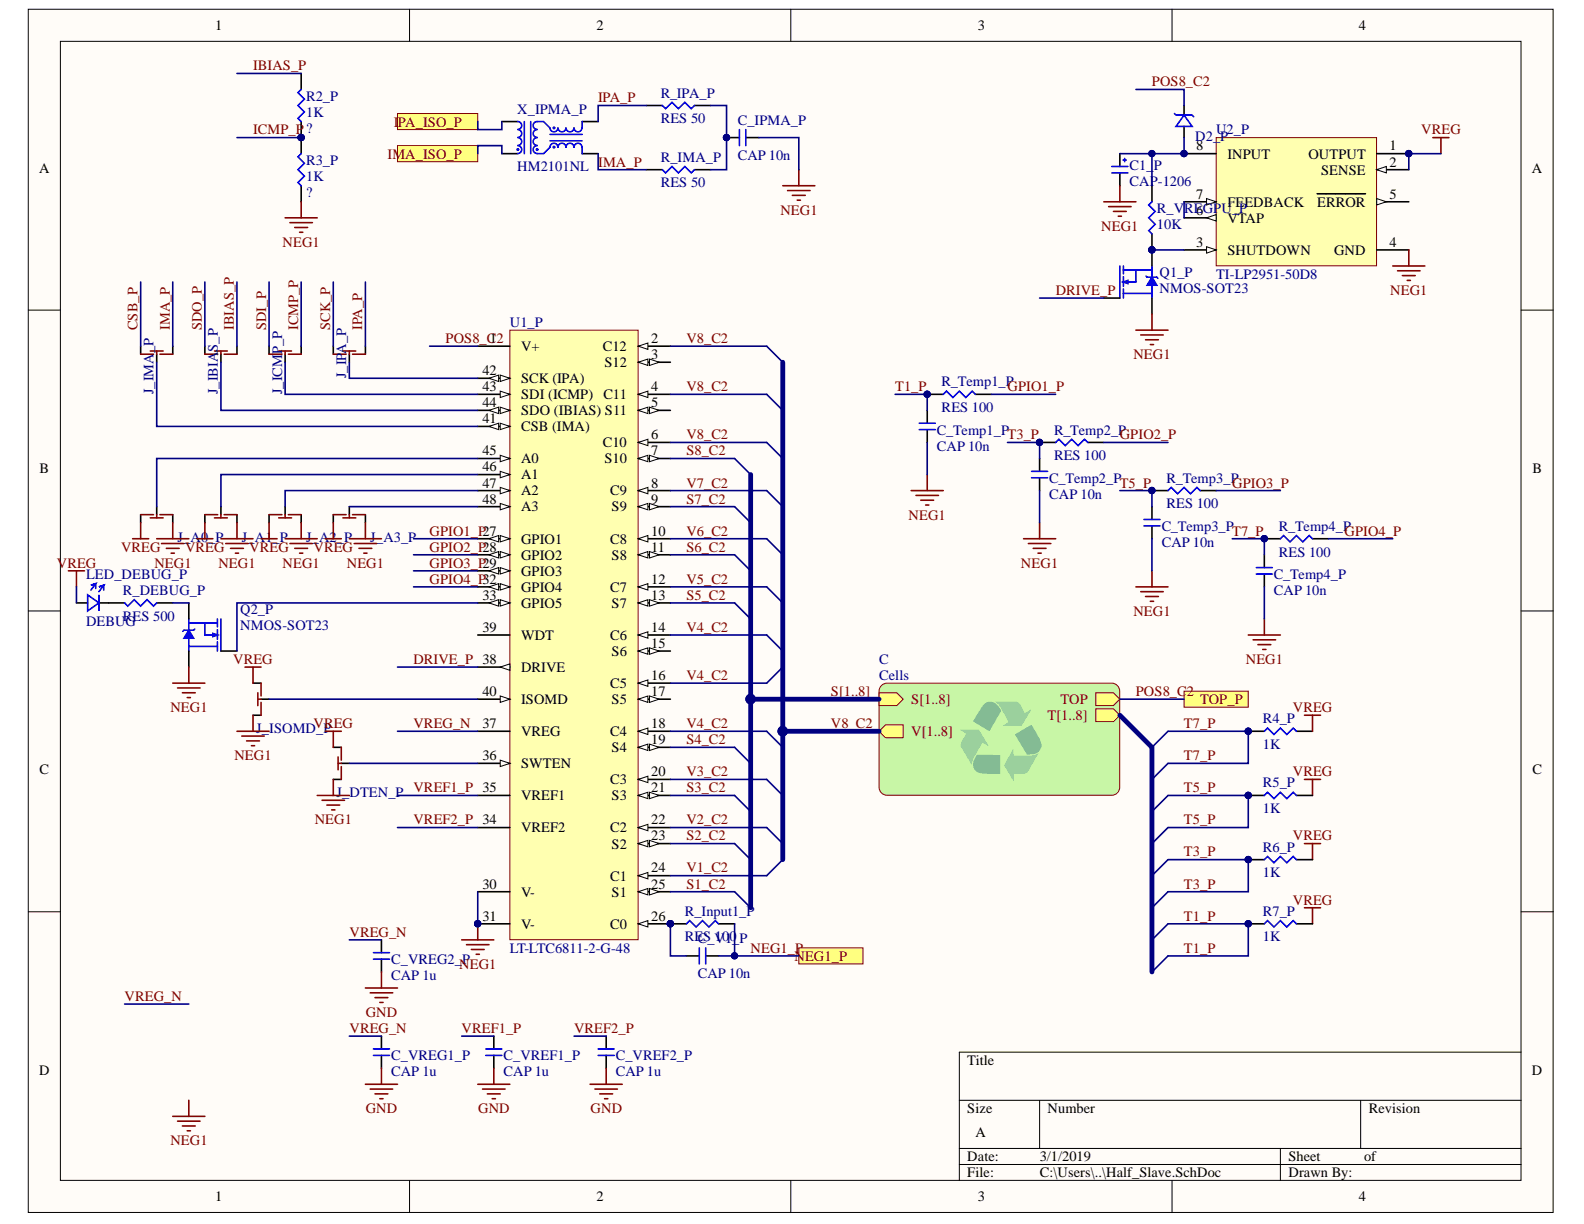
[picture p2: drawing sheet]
<svg xmlns="http://www.w3.org/2000/svg" width="279mm" height="216mm" viewBox="0 0 279 216" stroke-linecap="round" stroke-linejoin="round" font-family="sans-serif">
<defs><g id="words">
<g font-size="2.5">
<text x="38" y="5.3">1</text>
<text x="105.2" y="5.3">2</text>
<text x="172.5" y="5.3">3</text>
<text x="239.7" y="5.3">4</text>
<text x="211" y="26.5">8</text>
<text x="216.5" y="28">INPUT</text>
<text x="230.8" y="28">OUTPUT</text>
<text x="245.1" y="26.5">1</text>
<text x="245.1" y="29.4">2</text>
<text x="6.9" y="30.4">A</text>
<text x="211" y="35">7</text>
<text x="233" y="30.8">SENSE</text>
<text x="245.1" y="35">5</text>
<text x="270.2" y="30.4">A</text>
<text x="211" y="37.9">6</text>
<text x="216.5" y="39.3">VTAP</text>
<text x="216.5" y="36.5">FEEDBACK</text>
<text x="232.3" y="36.5">ERROR</text>
<text x="211" y="43.5">3</text>
<text x="216.5" y="44.9">SHUTDOWN</text>
<text x="235.3" y="44.9">GND</text>
<text x="245.1" y="43.5">4</text>
<text x="86.4" y="60.5">1</text>
<text x="91.9" y="61.9">V+</text>
<text x="106.3" y="61.9">C12</text>
<text x="106.6" y="64.7">S12</text>
<text x="114.9" y="60.5">2</text>
<text x="114.9" y="63.3">3</text>
<text x="85.1" y="66.2">42</text>
<text x="85.1" y="69">43</text>
<text x="85.1" y="71.8">44</text>
<text x="91.9" y="67.6">SCK (IPA)</text>
<text x="91.9" y="70.4">SDI (ICMP)</text>
<text x="106.4" y="70.4">C11</text>
<text x="114.9" y="69">4</text>
<text x="114.9" y="71.8">5</text>
<text x="85.1" y="74.7">41</text>
<text x="91.9" y="76.1">CSB (IMA)</text>
<text x="91.9" y="73.2">SDO (IBIAS) S11</text>
<text x="114.9" y="77.5">6</text>
<text x="7" y="83.5">B</text>
<text x="85.1" y="80.3">45</text>
<text x="85.1" y="83.2">46</text>
<text x="91.9" y="81.7">A0</text>
<text x="106.3" y="78.9">C10</text>
<text x="106.6" y="81.7">S10</text>
<text x="114.9" y="80.3">7</text>
<text x="270.3" y="83.5">B</text>
<text x="85.1" y="86">47</text>
<text x="85.1" y="88.8">48</text>
<text x="91.9" y="84.6">A1</text>
<text x="91.9" y="87.4">A2</text>
<text x="107.6" y="87.4">C9</text>
<text x="114.9" y="86">8</text>
<text x="114.9" y="88.8">9</text>
<text x="91.9" y="95.9">GPIO1</text>
<text x="91.9" y="90.2">A3</text>
<text x="107.6" y="95.9">C8</text>
<text x="107.9" y="90.2">S9</text>
<text x="114.9" y="94.5">10</text>
<text x="91.9" y="98.7">GPIO2</text>
<text x="91.9" y="101.5">GPIO3</text>
<text x="107.9" y="98.7">S8</text>
<text x="114.9" y="97.3">11</text>
<text x="85.1" y="105.8">33</text>
<text x="91.9" y="104.4">GPIO4</text>
<text x="91.9" y="107.2">GPIO5</text>
<text x="107.6" y="104.4">C7</text>
<text x="107.9" y="107.2">S7</text>
<text x="114.9" y="103">12</text>
<text x="114.9" y="105.8">13</text>
<text x="85.1" y="111.5">39</text>
<text x="91.9" y="112.9">WDT</text>
<text x="107.6" y="112.9">C6</text>
<text x="114.9" y="111.5">14</text>
<text x="91.9" y="118.5">DRIVE</text>
<text x="107.9" y="115.7">S6</text>
<text x="114.9" y="114.3">15</text>
<text x="114.9" y="120">16</text>
<text x="85.1" y="122.8">40</text>
<text x="91.9" y="124.2">ISOMD</text>
<text x="107.6" y="121.4">C5</text>
<text x="107.9" y="124.2">S5</text>
<text x="114.9" y="122.8">17</text>
<text x="85.1" y="128.4">37</text>
<text x="91.9" y="129.9">VREG</text>
<text x="107.6" y="129.9">C4</text>
<text x="114.9" y="128.4">18</text>
<text x="114.9" y="131.2">19</text>
<text x="7" y="136.6">C</text>
<text x="85.1" y="134.1">36</text>
<text x="91.9" y="135.5">SWTEN</text>
<text x="107.9" y="132.7">S4</text>
<text x="114.9" y="136.9">20</text>
<text x="270.3" y="136.6">C</text>
<text x="91.9" y="141.2">VREF1</text>
<text x="107.6" y="138.3">C3</text>
<text x="107.9" y="141.2">S3</text>
<text x="114.9" y="139.7">21</text>
<text x="91.9" y="146.8">VREF2</text>
<text x="107.6" y="146.8">C2</text>
<text x="107.9" y="149.7">S2</text>
<text x="114.9" y="145.4">22</text>
<text x="114.9" y="148.2">23</text>
<text x="107.6" y="155.3">C1</text>
<text x="114.9" y="153.9">24</text>
<text x="85.1" y="156.7">30</text>
<text x="91.9" y="158.2">V-</text>
<text x="107.9" y="158.2">S1</text>
<text x="114.9" y="156.7">25</text>
<text x="85.1" y="162.4">31</text>
<text x="91.9" y="163.8">V-</text>
<text x="107.6" y="163.8">C0</text>
<text x="114.9" y="162.4">26</text>
<text x="6.9" y="189.6">D</text>
<text x="170.6" y="187.9">Title</text>
<text x="270.2" y="189.6">D</text>
<text x="170.6" y="196.4">Size</text>
<text x="184.8" y="196.4">Number</text>
<text x="241.4" y="196.4">Revision</text>
<text x="172.1" y="200.6">A</text>
<text x="170.6" y="204.9">Date:</text>
<text x="170.6" y="207.7">File:</text>
<text x="183.4" y="204.9">3/1/2019</text>
<text x="183.4" y="207.7">C:\Users\..\Half_Slave.SchDoc</text>
<text x="227.3" y="204.9">Sheet</text>
<text x="227.3" y="207.7">Drawn By:</text>
<text x="240.6" y="204.9">of</text>
<text x="38" y="211.9">1</text>
<text x="105.2" y="211.9">2</text>
<text x="172.5" y="211.9">3</text>
<text x="239.7" y="211.9">4</text>
</g>
<g font-size="2.5" fill="#800000">
<text x="44.6" y="12.4">IBIAS_P</text>
<text x="203.2" y="15.2">POS8_C2</text>
<text x="44.6" y="23.7">ICMP_P</text>
<text x="69.5" y="22.3">IPA_ISO_P</text>
<text x="105.5" y="18.1">IPA_P</text>
<text x="250.7" y="23.7">VREG</text>
<text x="68.4" y="28">IMA_ISO_P</text>
<text x="105.5" y="29.4">IMA_P</text>
<text x="137.6" y="37.9">NEG1</text>
<text x="194.3" y="40.7">NEG1</text>
<text x="49.8" y="43.5">NEG1</text>
<text x="186.2" y="52">DRIVE_P</text>
<text x="245.2" y="52">NEG1</text>
<text x="24.3" y="58.2" transform="rotate(-90 24.3 58.2)">CSB_P</text>
<text x="29.9" y="58.2" transform="rotate(-90 29.9 58.2)">IMA_P</text>
<text x="35.6" y="58.2" transform="rotate(-90 35.6 58.2)">SDO_P</text>
<text x="41.3" y="58.2" transform="rotate(-90 41.3 58.2)">IBIAS_P</text>
<text x="46.9" y="58.2" transform="rotate(-90 46.9 58.2)">SDI_P</text>
<text x="52.6" y="58.2" transform="rotate(-90 52.6 58.2)">ICMP_P</text>
<text x="58.2" y="58.2" transform="rotate(-90 58.2 58.2)">SCK_P</text>
<text x="63.9" y="58.2" transform="rotate(-90 63.9 58.2)">IPA_P</text>
<text x="78.6" y="60.5">POS8_C2</text>
<text x="121.1" y="60.5">V8_C2</text>
<text x="199.9" y="63.3">NEG1</text>
<text x="121.1" y="69">V8_C2</text>
<text x="157.9" y="69">T1_P</text>
<text x="177.7" y="69">GPIO1_P</text>
<text x="121.1" y="77.5">V8_C2</text>
<text x="177.7" y="77.5">T3_P</text>
<text x="197.5" y="77.5">GPIO2_P</text>
<text x="121.1" y="80.3">S8_C2</text>
<text x="121.1" y="86">V7_C2</text>
<text x="121.1" y="88.8">S7_C2</text>
<text x="197.5" y="86">T5_P</text>
<text x="217.3" y="86">GPIO3_P</text>
<text x="75.8" y="94.5">GPIO1_P27</text>
<text x="121.1" y="94.5">V6_C2</text>
<text x="160.3" y="91.7">NEG1</text>
<text x="217.3" y="94.5">T7_P</text>
<text x="237.2" y="94.5">GPIO4_P</text>
<text x="10" y="100.1">VREG</text>
<text x="21.3" y="97.3">VREG</text>
<text x="27.2" y="100.1">NEG1</text>
<text x="32.6" y="97.3">VREG</text>
<text x="38.5" y="100.1">NEG1</text>
<text x="44" y="97.3">VREG</text>
<text x="49.8" y="100.1">NEG1</text>
<text x="55.3" y="97.3">VREG</text>
<text x="61.2" y="100.1">NEG1</text>
<text x="75.8" y="97.3">GPIO2_P28</text>
<text x="75.8" y="100.1">GPIO3_P29</text>
<text x="121.1" y="97.3">S6_C2</text>
<text x="180.1" y="100.1">NEG1</text>
<text x="75.8" y="103">GPIO4_P32</text>
<text x="121.1" y="103">V5_C2</text>
<text x="121.1" y="105.8">S5_C2</text>
<text x="121.1" y="111.5">V4_C2</text>
<text x="199.9" y="108.6">NEG1</text>
<text x="41.1" y="117.1">VREG</text>
<text x="72.9" y="117.1">DRIVE_P 38</text>
<text x="121.1" y="120">V4_C2</text>
<text x="219.7" y="117.1">NEG1</text>
<text x="30.1" y="125.6">NEG1</text>
<text x="146.6" y="122.8">S[1..8]</text>
<text x="160.7" y="124.2">S[1..8]</text>
<text x="187.1" y="124.2">TOP</text>
<text x="200.3" y="122.8">POS8_C2</text>
<text x="211.7" y="124.2">TOP_P</text>
<text x="228" y="125.6">VREG</text>
<text x="55.3" y="128.4">VREG</text>
<text x="72.9" y="128.4">VREG_N</text>
<text x="121.1" y="128.4">V4_C2</text>
<text x="121.1" y="131.2">S4_C2</text>
<text x="146.6" y="128.4">V8_C2</text>
<text x="160.7" y="129.9">V[1..8]</text>
<text x="184.8" y="127">T[1..8]</text>
<text x="208.8" y="128.4">T7_P</text>
<text x="41.3" y="134.1">NEG1</text>
<text x="121.1" y="136.9">V3_C2</text>
<text x="208.8" y="134.1">T7_P</text>
<text x="228" y="136.9">VREG</text>
<text x="72.9" y="139.7">VREF1_P 35</text>
<text x="121.1" y="139.7">S3_C2</text>
<text x="208.8" y="139.7">T5_P</text>
<text x="55.5" y="145.4">NEG1</text>
<text x="72.9" y="145.4">VREF2_P 34</text>
<text x="121.1" y="145.4">V2_C2</text>
<text x="121.1" y="148.2">S2_C2</text>
<text x="208.8" y="145.4">T5_P</text>
<text x="228" y="148.2">VREG</text>
<text x="121.1" y="153.9">V1_C2</text>
<text x="208.8" y="151.1">T3_P</text>
<text x="121.1" y="156.7">S1_C2</text>
<text x="208.8" y="156.7">T3_P</text>
<text x="228" y="159.6">VREG</text>
<text x="61.6" y="165.2">VREG_N</text>
<text x="208.8" y="162.4">T1_P</text>
<text x="81" y="170.9">NEG1</text>
<text x="132.4" y="168">NEG1_P</text>
<text x="140.1" y="169.5">NEG1_P</text>
<text x="208.8" y="168">T1_P</text>
<text x="22" y="176.5">VREG_N</text>
<text x="64.5" y="179.4">GND</text>
<text x="61.6" y="182.2">VREG_N</text>
<text x="81.4" y="182.2">VREF1_P</text>
<text x="101.2" y="182.2">VREF2_P</text>
<text x="64.5" y="196.4">GND</text>
<text x="84.3" y="196.4">GND</text>
<text x="104.2" y="196.4">GND</text>
<text x="30.1" y="202">NEG1</text>
</g>
<g font-size="2.5" fill="#000080">
<text x="54" y="17.8">R2_P</text>
<text x="116.6" y="17.2">R_IPA_P</text>
<text x="54" y="23.4">?</text>
<text x="54" y="20.6">1K</text>
<text x="91.2" y="20">X_IPMA_P</text>
<text x="116.6" y="21.7">RES 50</text>
<text x="130.1" y="22">C_IPMA_P</text>
<text x="214.5" y="23.7">U2_P</text>
<text x="54" y="29.1">R3_P</text>
<text x="116.6" y="28.5">R_IMA_P</text>
<text x="130.1" y="28.2">CAP 10n</text>
<text x="199.2" y="29.9">C1_P</text>
<text x="210.8" y="24.9">D2_P</text>
<text x="54" y="34.7">?</text>
<text x="54" y="31.9">1K</text>
<text x="91.2" y="30.2">HM2101NL</text>
<text x="116.6" y="33.1">RES 50</text>
<text x="199.2" y="32.8">CAP-1206</text>
<text x="204.1" y="37.6">R_V</text>
<text x="204.1" y="40.4">10K</text>
<text x="208.9" y="37.6">REGPU_P</text>
<text x="204.5" y="48.9">Q1_P</text>
<text x="204.5" y="51.7">NMOS-SOT23</text>
<text x="214.5" y="49.2">TI-LP2951-50D8</text>
<text x="89.9" y="57.7">U1_P</text>
<text x="61" y="62.4" transform="rotate(-90 61 62.4)">A_P</text>
<text x="27.1" y="69.6" transform="rotate(-90 27.1 69.6)">J_IMA_P</text>
<text x="38.4" y="69.6" transform="rotate(-90 38.4 69.6)">J_IBIAS_P</text>
<text x="49.8" y="69.6" transform="rotate(-90 49.8 69.6)">J_ICMP_P</text>
<text x="61" y="66.7" transform="rotate(-90 61 66.7)">J_IP</text>
<text x="166.1" y="68.2">R_Temp1_P</text>
<text x="165.3" y="76.7">C_Temp1_P</text>
<text x="166.1" y="72.7">RES 100</text>
<text x="185.9" y="76.7">R_Temp2_P</text>
<text x="165.3" y="79.5">CAP 10n</text>
<text x="185.9" y="81.2">RES 100</text>
<text x="185.1" y="85.1">C_Temp2_P</text>
<text x="185.1" y="88">CAP 10n</text>
<text x="205.8" y="85.1">R_Temp3_P</text>
<text x="205.8" y="89.7">RES 100</text>
<text x="31.3" y="95.6">J_A0_P</text>
<text x="42.7" y="95.6">J_A1_P</text>
<text x="54" y="95.6">J_A2_P</text>
<text x="65.3" y="95.6">J_A3_P</text>
<text x="204.9" y="93.6">C_Temp3_P</text>
<text x="225.6" y="93.6">R_Temp4_P</text>
<text x="204.9" y="96.5">CAP 10n</text>
<text x="225.6" y="98.2">RES 100</text>
<text x="15.2" y="102.1">LED_DEBUG_P</text>
<text x="21.7" y="105">R_DEBUG_P</text>
<text x="224.7" y="102.1">C_Temp4_P</text>
<text x="224.7" y="105">CAP 10n</text>
<text x="15.2" y="110.3">DEBUG</text>
<text x="21.7" y="109.5">RES 500</text>
<text x="42.4" y="108.3">Q2_P</text>
<text x="42.4" y="111.2">NMOS-SOT23</text>
<text x="155.1" y="117.1">C</text>
<text x="155.1" y="120">Cells</text>
<text x="45.2" y="129.3">J_ISOMD_P</text>
<text x="222.7" y="127.6">R4_P</text>
<text x="222.7" y="132.1">1K</text>
<text x="59.4" y="140.6">J_DTEN_P</text>
<text x="222.7" y="138.9">R5_P</text>
<text x="222.7" y="143.4">1K</text>
<text x="222.7" y="150.2">R6_P</text>
<text x="222.7" y="154.7">1K</text>
<text x="120.8" y="161.5">R_Input1_P</text>
<text x="222.7" y="161.5">R7_P</text>
<text x="120.8" y="166.1">RES 100</text>
<text x="123.1" y="166.4">C_V1_P</text>
<text x="222.7" y="166.1">1K</text>
<text x="69" y="170">C_VREG2_P</text>
<text x="69" y="172.9">CAP 1u</text>
<text x="89.9" y="168">LT-LTC6811-2-G-48</text>
<text x="123.1" y="172.6">CAP 10n</text>
<text x="69" y="187">C_VREG1_P</text>
<text x="69" y="189.9">CAP 1u</text>
<text x="88.8" y="187">C_VREF1_P</text>
<text x="88.8" y="189.9">CAP 1u</text>
<text x="108.6" y="187">C_VREF2_P</text>
<text x="108.6" y="189.9">CAP 1u</text>
</g>
</g></defs>
<g fill="#fffcf8" stroke="#000" stroke-width=".18">
<path d="M5 1.6h269v212.3h-269z"/>
<path d="M10.7 7.3h257.6v200.9h-257.6z"/>
</g>
<g fill="none" stroke="#000" stroke-width=".18">
<path d="M72.2 1.6v5.7M139.5 1.6v5.7M206.7 1.6v5.7M5 54.7h5.7M268.3 54.7h5.7M5 107.8h5.7M268.3 107.8h5.7M5 160.8h5.7M268.3 160.8h5.7M169.2 194.1h99.1M183.4 194.1v8.5M240 194.1v8.5"/>
<path d="M268.3 185.6h-99.1v22.6M72.2 208.2v5.7M139.5 208.2v5.7M169.2 202.6h99.1M169.2 205.4h99.1M206.7 208.2v5.7M225.8 202.6v5.6"/>
</g>
<path d="M89.9 58.2h22.7v107.6h-22.7z" fill="#ffffb0" stroke="#800000" stroke-width=".18"/>
<path d="M84.3 61.1h5.6M112.6 61.1h5.6" fill="none" stroke="#000" stroke-width=".28"/>
<path d="M112.6 61.1l1.7-.6v1.1z" fill="#fffcf8"/>
<path d="M112.6 61.1l1.7-.6v1.1z" fill="none" stroke="#000" stroke-width=".18"/>
<path d="M112.6 63.9h5.6" fill="none" stroke="#000" stroke-width=".28"/>
<path d="M112.6 63.9l1.7-.6v1.2z" fill="#fffcf8"/>
<path d="M112.6 63.9l1.7-.6v1.2z" fill="none" stroke="#000" stroke-width=".18"/>
<path d="M114.6 63.3l1.7 .6-1.7 .6z" fill="#fffcf8"/>
<path d="M114.6 63.3l1.7 .6-1.7 .6z" fill="none" stroke="#000" stroke-width=".18"/>
<path d="M112.6 69.6h5.6" fill="none" stroke="#000" stroke-width=".28"/>
<path d="M112.6 69.6l1.7-.6v1.1z" fill="#fffcf8"/>
<path d="M112.6 69.6l1.7-.6v1.1z" fill="none" stroke="#000" stroke-width=".18"/>
<path d="M112.6 72.4h5.6" fill="none" stroke="#000" stroke-width=".28"/>
<path d="M112.6 72.4l1.7-.6v1.2z" fill="#fffcf8"/>
<path d="M112.6 72.4l1.7-.6v1.2z" fill="none" stroke="#000" stroke-width=".18"/>
<path d="M114.6 71.8l1.7 .6-1.7 .6z" fill="#fffcf8"/>
<path d="M114.6 71.8l1.7 .6-1.7 .6z" fill="none" stroke="#000" stroke-width=".18"/>
<path d="M112.6 78h5.6" fill="none" stroke="#000" stroke-width=".28"/>
<path d="M112.6 78l1.7-.5v1.1z" fill="#fffcf8"/>
<path d="M112.6 78l1.7-.5v1.1z" fill="none" stroke="#000" stroke-width=".18"/>
<path d="M112.6 80.9h5.6" fill="none" stroke="#000" stroke-width=".28"/>
<path d="M112.6 80.9l1.7-.6v1.1z" fill="#fffcf8"/>
<path d="M112.6 80.9l1.7-.6v1.1z" fill="none" stroke="#000" stroke-width=".18"/>
<path d="M114.6 80.3l1.7 .6-1.7 .5z" fill="#fffcf8"/>
<path d="M114.6 80.3l1.7 .6-1.7 .5z" fill="none" stroke="#000" stroke-width=".18"/>
<path d="M112.6 86.5h5.6" fill="none" stroke="#000" stroke-width=".28"/>
<path d="M112.6 86.5l1.7-.5v1.1z" fill="#fffcf8"/>
<path d="M112.6 86.5l1.7-.5v1.1z" fill="none" stroke="#000" stroke-width=".18"/>
<path d="M112.6 89.4h5.6" fill="none" stroke="#000" stroke-width=".28"/>
<path d="M112.6 89.4l1.7-.6v1.1z" fill="#fffcf8"/>
<path d="M112.6 89.4l1.7-.6v1.1z" fill="none" stroke="#000" stroke-width=".18"/>
<path d="M114.6 88.8l1.7 .6-1.7 .5z" fill="#fffcf8"/>
<path d="M114.6 88.8l1.7 .6-1.7 .5z" fill="none" stroke="#000" stroke-width=".18"/>
<path d="M112.6 95h5.6" fill="none" stroke="#000" stroke-width=".28"/>
<path d="M112.6 95l1.7-.5v1.1z" fill="#fffcf8"/>
<path d="M112.6 95l1.7-.5v1.1z" fill="none" stroke="#000" stroke-width=".18"/>
<path d="M112.6 97.9h5.6" fill="none" stroke="#000" stroke-width=".28"/>
<path d="M112.6 97.9l1.7-.6v1.1z" fill="#fffcf8"/>
<path d="M112.6 97.9l1.7-.6v1.1z" fill="none" stroke="#000" stroke-width=".18"/>
<path d="M114.6 97.3l1.7 .6-1.7 .5z" fill="#fffcf8"/>
<path d="M114.6 97.3l1.7 .6-1.7 .5z" fill="none" stroke="#000" stroke-width=".18"/>
<path d="M112.6 103.5h5.6" fill="none" stroke="#000" stroke-width=".28"/>
<path d="M112.6 103.5l1.7-.5v1.1z" fill="#fffcf8"/>
<path d="M112.6 103.5l1.7-.5v1.1z" fill="none" stroke="#000" stroke-width=".18"/>
<path d="M112.6 106.3h5.6" fill="none" stroke="#000" stroke-width=".28"/>
<path d="M112.6 106.3l1.7-.5v1.1z" fill="#fffcf8"/>
<path d="M112.6 106.3l1.7-.5v1.1z" fill="none" stroke="#000" stroke-width=".18"/>
<path d="M114.6 105.8l1.7 .5-1.7 .6z" fill="#fffcf8"/>
<path d="M114.6 105.8l1.7 .5-1.7 .6z" fill="none" stroke="#000" stroke-width=".18"/>
<path d="M112.6 112h5.6" fill="none" stroke="#000" stroke-width=".28"/>
<path d="M112.6 112l1.7-.6v1.2z" fill="#fffcf8"/>
<path d="M112.6 112l1.7-.6v1.2z" fill="none" stroke="#000" stroke-width=".18"/>
<path d="M112.6 114.8h5.6" fill="none" stroke="#000" stroke-width=".28"/>
<path d="M112.6 114.8l1.7-.5v1.1z" fill="#fffcf8"/>
<path d="M112.6 114.8l1.7-.5v1.1z" fill="none" stroke="#000" stroke-width=".18"/>
<path d="M114.6 114.3l1.7 .5-1.7 .6z" fill="#fffcf8"/>
<path d="M114.6 114.3l1.7 .5-1.7 .6z" fill="none" stroke="#000" stroke-width=".18"/>
<path d="M112.6 120.5h5.6" fill="none" stroke="#000" stroke-width=".28"/>
<path d="M112.6 120.5l1.7-.6v1.2z" fill="#fffcf8"/>
<path d="M112.6 120.5l1.7-.6v1.2z" fill="none" stroke="#000" stroke-width=".18"/>
<path d="M112.6 123.3h5.6" fill="none" stroke="#000" stroke-width=".28"/>
<path d="M112.6 123.3l1.7-.5v1.1z" fill="#fffcf8"/>
<path d="M112.6 123.3l1.7-.5v1.1z" fill="none" stroke="#000" stroke-width=".18"/>
<path d="M114.6 122.8l1.7 .5-1.7 .6z" fill="#fffcf8"/>
<path d="M114.6 122.8l1.7 .5-1.7 .6z" fill="none" stroke="#000" stroke-width=".18"/>
<path d="M112.6 129h5.6" fill="none" stroke="#000" stroke-width=".28"/>
<path d="M112.6 129l1.7-.6v1.2z" fill="#fffcf8"/>
<path d="M112.6 129l1.7-.6v1.2z" fill="none" stroke="#000" stroke-width=".18"/>
<path d="M112.6 131.8h5.6" fill="none" stroke="#000" stroke-width=".28"/>
<path d="M112.6 131.8l1.7-.5v1.1z" fill="#fffcf8"/>
<path d="M112.6 131.8l1.7-.5v1.1z" fill="none" stroke="#000" stroke-width=".18"/>
<path d="M114.6 131.3l1.7 .5-1.7 .6z" fill="#fffcf8"/>
<path d="M114.6 131.3l1.7 .5-1.7 .6z" fill="none" stroke="#000" stroke-width=".18"/>
<path d="M112.6 137.5h5.6" fill="none" stroke="#000" stroke-width=".28"/>
<path d="M112.6 137.5l1.7-.6v1.1z" fill="#fffcf8"/>
<path d="M112.6 137.5l1.7-.6v1.1z" fill="none" stroke="#000" stroke-width=".18"/>
<path d="M112.6 140.3h5.6" fill="none" stroke="#000" stroke-width=".28"/>
<path d="M112.6 140.3l1.7-.6v1.2z" fill="#fffcf8"/>
<path d="M112.6 140.3l1.7-.6v1.2z" fill="none" stroke="#000" stroke-width=".18"/>
<path d="M114.6 139.7l1.7 .6-1.7 .6z" fill="#fffcf8"/>
<path d="M114.6 139.7l1.7 .6-1.7 .6z" fill="none" stroke="#000" stroke-width=".18"/>
<path d="M112.6 146h5.6" fill="none" stroke="#000" stroke-width=".28"/>
<path d="M112.6 146l1.7-.6v1.1z" fill="#fffcf8"/>
<path d="M112.6 146l1.7-.6v1.1z" fill="none" stroke="#000" stroke-width=".18"/>
<path d="M112.6 148.8h5.6" fill="none" stroke="#000" stroke-width=".28"/>
<path d="M112.6 148.8l1.7-.6v1.2z" fill="#fffcf8"/>
<path d="M112.6 148.8l1.7-.6v1.2z" fill="none" stroke="#000" stroke-width=".18"/>
<path d="M114.6 148.2l1.7 .6-1.7 .6z" fill="#fffcf8"/>
<path d="M114.6 148.2l1.7 .6-1.7 .6z" fill="none" stroke="#000" stroke-width=".18"/>
<path d="M112.6 154.5h5.6" fill="none" stroke="#000" stroke-width=".28"/>
<path d="M112.6 154.5l1.7-.6v1.1z" fill="#fffcf8"/>
<path d="M112.6 154.5l1.7-.6v1.1z" fill="none" stroke="#000" stroke-width=".18"/>
<path d="M112.6 157.3h5.6" fill="none" stroke="#000" stroke-width=".28"/>
<path d="M112.6 157.3l1.7-.6v1.2z" fill="#fffcf8"/>
<path d="M112.6 157.3l1.7-.6v1.2z" fill="none" stroke="#000" stroke-width=".18"/>
<path d="M114.6 156.7l1.7 .6-1.7 .6z" fill="#fffcf8"/>
<path d="M114.6 156.7l1.7 .6-1.7 .6z" fill="none" stroke="#000" stroke-width=".18"/>
<path d="M112.6 163h5.6" fill="none" stroke="#000" stroke-width=".28"/>
<path d="M112.6 163l1.7-.6v1.1z" fill="#fffcf8"/>
<path d="M112.6 163l1.7-.6v1.1z" fill="none" stroke="#000" stroke-width=".18"/>
<circle cx="118.2" cy="162.9" r=".55" fill="#000080" stroke="#000080" stroke-width=".18"/>
<path d="M84.3 95h5.6" fill="none" stroke="#000" stroke-width=".28"/>
<path d="M88.2 94.5l1.7 .5-1.7 .6z" fill="#fffcf8"/>
<path d="M88.2 94.5l1.7 .5-1.7 .6z" fill="none" stroke="#000" stroke-width=".18"/>
<path d="M86.3 95l1.7-.5v1.1z" fill="#fffcf8"/>
<path d="M86.3 95l1.7-.5v1.1z" fill="none" stroke="#000" stroke-width=".18"/>
<path d="M84.3 97.9h5.6" fill="none" stroke="#000" stroke-width=".28"/>
<path d="M88.2 97.3l1.7 .6-1.7 .5z" fill="#fffcf8"/>
<path d="M88.2 97.3l1.7 .6-1.7 .5z" fill="none" stroke="#000" stroke-width=".18"/>
<path d="M86.3 97.9l1.7-.6v1.1z" fill="#fffcf8"/>
<path d="M86.3 97.9l1.7-.6v1.1z" fill="none" stroke="#000" stroke-width=".18"/>
<path d="M84.3 100.7h5.6" fill="none" stroke="#000" stroke-width=".28"/>
<path d="M88.2 100.1l1.7 .6-1.7 .6z" fill="#fffcf8"/>
<path d="M88.2 100.1l1.7 .6-1.7 .6z" fill="none" stroke="#000" stroke-width=".18"/>
<path d="M86.3 100.7l1.7-.6v1.2z" fill="#fffcf8"/>
<path d="M86.3 100.7l1.7-.6v1.2z" fill="none" stroke="#000" stroke-width=".18"/>
<path d="M84.3 103.5h5.6M84.3 157.3h5.6M84.3 163h5.6" fill="none" stroke="#000" stroke-width=".28"/>
<circle cx="84.3" cy="162.9" r=".55" fill="#000080" stroke="#000080" stroke-width=".18"/>
<path d="M88.2 103l1.7 .5-1.7 .6z" fill="#fffcf8"/>
<path d="M88.2 103l1.7 .5-1.7 .6z" fill="none" stroke="#000" stroke-width=".18"/>
<path d="M86.3 103.5l1.7-.5v1.1z" fill="#fffcf8"/>
<path d="M86.3 103.5l1.7-.5v1.1z" fill="none" stroke="#000" stroke-width=".18"/>
<path d="M84.3 106.3h5.6" fill="none" stroke="#000" stroke-width=".28"/>
<path d="M88.2 105.8l1.7 .5-1.7 .6z" fill="#fffcf8"/>
<path d="M88.2 105.8l1.7 .5-1.7 .6z" fill="none" stroke="#000" stroke-width=".18"/>
<path d="M86.3 106.3l1.7-.5v1.1z" fill="#fffcf8"/>
<path d="M86.3 106.3l1.7-.5v1.1z" fill="none" stroke="#000" stroke-width=".18"/>
<path d="M84.3 134.6h5.6M84.3 146h5.6M84.3 140.3h5.6" fill="none" stroke="#000" stroke-width=".28"/>
<path d="M88.2 134.1l1.7 .5-1.7 .6z" fill="#fffcf8"/>
<path d="M88.2 134.1l1.7 .5-1.7 .6z" fill="none" stroke="#000" stroke-width=".18"/>
<path d="M84.3 117.7h5.6M84.3 129h5.6" fill="none" stroke="#000" stroke-width=".28"/>
<path d="M88.2 117.7l1.7-.6v1.1z" fill="#fffcf8"/>
<path d="M88.2 117.7l1.7-.6v1.1z" fill="none" stroke="#000" stroke-width=".18"/>
<path d="M84.3 112h5.6M84.3 123.3h5.6" fill="none" stroke="#000" stroke-width=".28"/>
<path d="M88.2 122.8l1.7 .5-1.7 .6z" fill="#fffcf8"/>
<path d="M88.2 122.8l1.7 .5-1.7 .6z" fill="none" stroke="#000" stroke-width=".18"/>
<path d="M84.3 75.2h5.6" fill="none" stroke="#000" stroke-width=".28"/>
<path d="M88.2 74.6l1.7 .6-1.7 .6z" fill="#fffcf8"/>
<path d="M88.2 74.6l1.7 .6-1.7 .6z" fill="none" stroke="#000" stroke-width=".18"/>
<path d="M86.3 75.2l1.7-.6v1.2z" fill="#fffcf8"/>
<path d="M86.3 75.2l1.7-.6v1.2z" fill="none" stroke="#000" stroke-width=".18"/>
<path d="M84.3 66.7h5.6" fill="none" stroke="#000" stroke-width=".28"/>
<path d="M88.2 66.2l1.7 .5-1.7 .6z" fill="#fffcf8"/>
<path d="M88.2 66.2l1.7 .5-1.7 .6z" fill="none" stroke="#000" stroke-width=".18"/>
<path d="M86.3 66.7l1.7-.5v1.1z" fill="#fffcf8"/>
<path d="M86.3 66.7l1.7-.5v1.1z" fill="none" stroke="#000" stroke-width=".18"/>
<path d="M84.3 69.6h5.6" fill="none" stroke="#000" stroke-width=".28"/>
<path d="M88.2 69l1.7 .6-1.7 .5z" fill="#fffcf8"/>
<path d="M88.2 69l1.7 .6-1.7 .5z" fill="none" stroke="#000" stroke-width=".18"/>
<path d="M84.3 72.4h5.6" fill="none" stroke="#000" stroke-width=".28"/>
<path d="M88.2 71.8l1.7 .6-1.7 .6z" fill="#fffcf8"/>
<path d="M88.2 71.8l1.7 .6-1.7 .6z" fill="none" stroke="#000" stroke-width=".18"/>
<path d="M86.3 72.4l1.7-.6v1.2z" fill="#fffcf8"/>
<path d="M86.3 72.4l1.7-.6v1.2z" fill="none" stroke="#000" stroke-width=".18"/>
<path d="M84.3 80.9h5.6" fill="none" stroke="#000" stroke-width=".28"/>
<path d="M88.2 80.3l1.7 .6-1.7 .5z" fill="#fffcf8"/>
<path d="M88.2 80.3l1.7 .6-1.7 .5z" fill="none" stroke="#000" stroke-width=".18"/>
<path d="M84.3 83.7h5.6" fill="none" stroke="#000" stroke-width=".28"/>
<path d="M88.2 83.1l1.7 .6-1.7 .6z" fill="#fffcf8"/>
<path d="M88.2 83.1l1.7 .6-1.7 .6z" fill="none" stroke="#000" stroke-width=".18"/>
<path d="M84.3 86.5h5.6" fill="none" stroke="#000" stroke-width=".28"/>
<path d="M88.2 86l1.7 .5-1.7 .6z" fill="#fffcf8"/>
<path d="M88.2 86l1.7 .5-1.7 .6z" fill="none" stroke="#000" stroke-width=".18"/>
<path d="M84.3 89.4h5.6" fill="none" stroke="#000" stroke-width=".28"/>
<path d="M88.2 88.8l1.7 .6-1.7 .5z" fill="#fffcf8"/>
<path d="M88.2 88.8l1.7 .6-1.7 .5z" fill="none" stroke="#000" stroke-width=".18"/>
<g fill="#000080" stroke="#000080" stroke-width=".18">
<circle cx="118.2" cy="162.9" r=".55"/>
<circle cx="84.3" cy="162.9" r=".55"/>
</g>
<path d="M155.3 121.1l.7-.5 .5-.1h39.6a1.42 1.42 0 0 1 1.4 1.4v17a1.42 1.42 0 0 1-1.4 1.4h-39.6a1.42 1.42 0 0 1-1.4-1.4v-17z" fill="#c8f6a6" stroke="#800000" stroke-width=".18"/>
<path d="M175.4 123.8h3.9l.7 .6 .7 1.4 1.2-.7-1.7 2.9h-3.4l1.1-.6-1.8-3.2z" fill="#82d79a"/>
<path d="M173.6 124.2a1.74 1.74 0 0 1 2.8 .8l.2 .4-2.1 3.6-2.9-1.7z" fill="#82bc95"/>
<path d="M178.7 132l.1 1.3h3.3l.6-.2 .5-.3-2 3.5-.6 .2h-1.8v1.4l-1.7-2.9z" fill="#82d79a"/>
<path d="M179 129.5l2.9-1.7 1.6 2.7a1.67 1.67 0 0 1-1.5 2.6h-.9z" fill="#82bc95"/>
<path d="M169.3 128.7h3.4l1.7 2.9-1.1-.6-1.6 2.9-.2 .6v.6l-2-3.4 .2-.9 .8-1.4z" fill="#82d79a"/>
<path d="M172.3 133.1l4.1 .1v3.3h-3.1a1.64 1.64 0 0 1-1.5-2.5z" fill="#82bc95"/>
<path d="M155.1 122.2h3.1l1.1 1.1-1.1 1.2h-3.1z" fill-rule="evenodd" fill="#ffff80"/>
<path d="M155.1 122.2h3.1l1.1 1.1-1.1 1.2h-3.1z" fill="none" stroke="#800000" stroke-width=".18"/>
<path d="M193.3 122.2h3.1l1.1 1.1-1.1 1.2h-3.1z" fill-rule="evenodd" fill="#ffff80"/>
<path d="M193.3 122.2h3.1l1.1 1.1-1.1 1.2h-3.1z" fill="none" stroke="#800000" stroke-width=".18"/>
<path d="M193.3 125h3.1l1.1 1.2-1.1 1.1h-3.1z" fill-rule="evenodd" fill="#ffff80"/>
<path d="M193.3 125h3.1l1.1 1.2-1.1 1.1h-3.1z" fill="none" stroke="#800000" stroke-width=".18"/>
<path d="M155.1 129l1.1-1.1h3.1v2.2h-3.1z" fill-rule="evenodd" fill="#ffff80"/>
<path d="M155.1 129l1.1-1.1h3.1v2.2h-3.1z" fill="none" stroke="#800000" stroke-width=".18"/>
<g fill="none" stroke="#000080" stroke-width=".28">
<path d="M135.2 61.1l2.9 2.8M135.2 69.6l2.9 2.8M135.2 78l2.9 2.9M129.6 80.9l2.8 2.8M129.6 89.4l2.8 2.8M129.6 97.9l2.8 2.8M135.2 86.5l2.9 2.9M135.2 95l2.9 2.9M129.6 106.3l2.8 2.9M135.2 103.5l2.9 2.8M135.2 112l2.9 2.8M138.1 117.7l-2.9 2.8"/>
<path d="M129.6 131.8l2.8 2.8M135.2 137.5l2.9 2.8M135.2 129l2.9 2.8M129.6 140.3l2.8 2.8M129.6 148.8l2.8 2.8M129.6 157.3l2.8 2.8M135.2 146l2.9 2.8M138.1 151.6l-2.9 2.9"/>
</g>
<path d="M208.9 121.9h11.3v2.8h-11.3z" fill-rule="evenodd" fill="#ffff80" stroke="#800000" stroke-width=".18"/>
<path d="M206 129l-2.8 2.8M206 134.6l-2.8 2.9M206 140.3l-2.8 2.8M206 146l-2.8 2.8M206 151.6l-2.8 2.9M206 157.3l-2.8 2.8M206 163l-2.8 2.8M206 168.6l-2.8 2.8" fill="none" stroke="#000080" stroke-width=".28"/>
<g fill="none" stroke="#000" stroke-width=".28">
<path d="M53.1 13v2.8M114 18.6h2.8M122.5 18.6h2.8M53.1 21.4v5.7M53.1 32.8v2.8M88.5 27.1h2.8M88.5 21.4h2.8M102.7 27.1h2.8M102.7 21.4h2.8M114 29.9h2.8M122.5 29.9h2.8M128.2 24.3h2.2"/>
<path d="M131.6 24.3h2.2M24.8 61.1v1.4M27.6 62.5v1.4M30.5 61.1v1.4M36.1 61.1v1.4M39 62.5v1.4M41.8 61.1v1.4M47.5 61.1v1.4M50.3 62.5v1.4M53.1 61.1v1.4M58.8 61.1v1.4M61.6 62.5v1.4"/>
<path d="M64.5 61.1v1.4M24.8 90.8v1.4M27.6 89.4v1.4M30.5 90.8v1.4M36.1 90.8v1.4M39 89.4v1.4M41.8 90.8v1.4M47.5 90.8v1.4M50.3 89.4v1.4M53.1 90.8v1.4M58.8 90.8v1.4M61.6 89.4v1.4"/>
<path d="M64.5 90.8v1.4"/>
</g>
<g fill="none" stroke="#980000" stroke-width=".28">
<path d="M24.8 62.5h2.3M26.5 61.9h2.3M27.6 61.9v.6M28.2 62.5h2.3M36.1 62.5h2.3M37.8 61.9h2.3M39 61.9v.6M39.5 62.5h2.3M47.5 62.5h2.2M49.2 61.9h2.2M50.3 61.9v.6M50.9 62.5h2.2"/>
<path d="M58.8 62.5h2.3M60.5 61.9h2.3M61.6 61.9v.6M62.2 62.5h2.3M24.8 90.8h2.3M26.5 91.3h2.3M27.6 90.8v.5M28.2 90.8h2.3M36.1 90.8h2.3M37.8 91.3h2.3M39 90.8v.5M39.5 90.8h2.3"/>
<path d="M47.5 90.8h2.2M49.2 91.3h2.2M50.3 90.8v.5M50.9 90.8h2.2M58.8 90.8h2.3M60.5 91.3h2.3M61.6 90.8v.5M62.2 90.8h2.3"/>
</g>
<g fill="none" stroke="#800000" stroke-width=".28">
<path d="M50.3 38.4h5.7M51.1 39.3h4M53.1 35.6v2.8M52 40.1h2.3M52.8 41h.6M23.4 95h2.8M24.8 92.2v2.8M27.6 95h5.7M28.5 95.9h4M29.3 96.7h2.3M30.2 97.6h.6M30.5 92.2v2.8"/>
<path d="M34.7 95h2.9M36.1 92.2v2.8M39 95h5.6M39.8 95.9h4M40.7 96.7h2.2M41.5 97.6h.6M41.8 92.2v2.8M46 95h2.9M47.5 92.2v2.8M50.3 95h5.7M51.1 95.9h4M52 96.7h2.3"/>
<path d="M52.8 97.6h.6M53.1 92.2v2.8M57.4 95h2.8M58.8 92.2v2.8M61.6 95h5.7M62.5 95.9h3.9M63.3 96.7h2.3M64.2 97.6h.5M64.5 92.2v2.8"/>
</g>
<g fill="#000080" stroke="#000080" stroke-width=".18">
<circle cx="53.1" cy="24.3" r=".55"/>
<circle cx="128.1" cy="24.3" r=".55"/>
</g>
<g fill="none" stroke="#00f" stroke-width=".28">
<path d="M53.1 15.8l-.5 .5 1.1 1.2-1.1 1.1 1.1 1.1-1.1 1.2 .5 .5M116.8 18.6l.6 .6 1.1-1.2 1.2 1.2 1.1-1.2 1.1 1.2 .6-.6M53.1 27.1l-.5 .6 1.1 1.1-1.1 1.1 1.1 1.2-1.1 1.1 .5 .6M91.3 25.7a.69 .69 0 0 1 .7 .7 .69 .69 0 0 1-.7 .7M91.3 21.4a.71 .71 0 0 1 .7 .7 .71 .71 0 0 1-.7 .8 .71 .71 0 0 1 .7 .7 .71 .71 0 0 1-.7 .7 .69 .69 0 0 1 .7 .7 .69 .69 0 0 1-.7 .7M92.5 21.4v5.7M93.6 21.4v5.7M94.7 25.7a.69 .69 0 0 0-.7 .7 .69 .69 0 0 0 .7 .7M97 24.8h5.7M97 23.7h5.7M98.4 26a.69 .69 0 0 0-.7-.7 .69 .69 0 0 0-.7 .7l-1.1 1.1h-1.2M98.4 22.6a.69 .69 0 0 1-.7 .7 .69 .69 0 0 1-.7-.7l-1.1-1.2h-1.2a.69 .69 0 0 0-.7 .7 .69 .69 0 0 0 .7 .7 .71 .71 0 0 0-.7 .7 .71 .71 0 0 0 .7 .7 .71 .71 0 0 0-.7 .8 .71 .71 0 0 0 .7 .7"/>
<path d="M98.4 26a.69 .69 0 0 1 .7-.7 .69 .69 0 0 1 .7 .7 .71 .71 0 0 1 .7-.7 .71 .71 0 0 1 .7 .7 .71 .71 0 0 1 .7-.7 .71 .71 0 0 1 .7 .7l.1 1.1M102.7 21.4l-.1 1.2a.71 .71 0 0 1-.7 .7 .71 .71 0 0 1-.7-.7 .71 .71 0 0 1-.7 .7 .71 .71 0 0 1-.7-.7 .69 .69 0 0 1-.7 .7 .69 .69 0 0 1-.7-.7M116.8 29.9l.6 .6 1.1-1.1 1.2 1.1 1.1-1.1 1.1 1.1 .6-.6M130.4 22.9v2.8M131.6 22.9v2.8"/>
<circle cx="91.3" cy="26.4" r=".13"/>
<circle cx="94.7" cy="26.4" r=".13"/>
<circle cx="97.7" cy="22.6" r=".13"/>
<circle cx="97.7" cy="26" r=".13"/>
</g>
<g fill="#ffff80" stroke="#800000" stroke-width=".18">
<path d="M70.1 25.7h14.2v2.8h-14.2z" fill-rule="evenodd"/>
<path d="M70.1 20h14.2v2.9h-14.2z" fill-rule="evenodd"/>
</g>
<path d="M118.2 163h2.9M121.1 168.6h2.2M124.5 168.6h2.2M126.7 163h2.9" fill="none" stroke="#000" stroke-width=".28"/>
<circle cx="118.2" cy="162.9" r=".55" fill="#000080" stroke="#000080" stroke-width=".18"/>
<path d="M121.1 163l.5-.6 1.2 1.1 1.1-1.1 1.1 1.1 1.2-1.1 .5 .6M123.3 167.2v2.8M124.5 167.2v2.8" fill="none" stroke="#00f" stroke-width=".28"/>
<path d="M140.9 167.2h11.3v2.8h-11.3z" fill-rule="evenodd" fill="#ffff80" stroke="#800000" stroke-width=".18"/>
<path d="M214.5 24.3h28.3v22.6h-28.3z" fill="#ffffb0" stroke="#800000" stroke-width=".18"/>
<path d="M242.8 27.1h5.7M242.8 29.9h5.7" fill="none" stroke="#000" stroke-width=".28"/>
<circle cx="248.5" cy="27.1" r=".55" fill="#000080" stroke="#000080" stroke-width=".18"/>
<path d="M242.8 29.9l1.7-.5v1.1z" fill="#fffcf8"/>
<path d="M242.8 29.9l1.7-.5v1.1z" fill="none" stroke="#000" stroke-width=".18"/>
<path d="M208.9 44.1h5.6" fill="none" stroke="#000" stroke-width=".28"/>
<path d="M212.8 43.5l1.7 .6-1.7 .5z" fill="#fffcf8"/>
<path d="M212.8 43.5l1.7 .6-1.7 .5z" fill="none" stroke="#000" stroke-width=".18"/>
<path d="M242.8 35.6h5.7M242.8 44.1h5.7" fill="none" stroke="#000" stroke-width=".28"/>
<path d="M242.8 35l1.7 .6-1.7 .6z" fill="#fffcf8"/>
<path d="M242.8 35l1.7 .6-1.7 .6z" fill="none" stroke="#000" stroke-width=".18"/>
<path d="M208.9 38.4h5.6M232.3 34.2h8.6" fill="none" stroke="#000" stroke-width=".28"/>
<path d="M212.8 38.4l1.7-.5v1.1z" fill="#fffcf8"/>
<path d="M212.8 38.4l1.7-.5v1.1z" fill="none" stroke="#000" stroke-width=".18"/>
<path d="M208.9 35.6h5.6" fill="none" stroke="#000" stroke-width=".28"/>
<path d="M212.8 35l1.7 .6-1.7 .6z" fill="#fffcf8"/>
<path d="M212.8 35l1.7 .6-1.7 .6z" fill="none" stroke="#000" stroke-width=".18"/>
<path d="M208.9 18.6v1.7M208.9 27.1h5.6M208.9 22.3v2" fill="none" stroke="#000" stroke-width=".28"/>
<g fill="#000080" stroke="#000080" stroke-width=".18">
<circle cx="208.8" cy="27.1" r=".55"/>
<circle cx="248.5" cy="27.1" r=".55"/>
</g>
<g fill="none" stroke="#00f" stroke-width=".28">
<path d="M207.2 20l.2 .3M207.4 20.3h2.9zM208.9 20.3l1.4 2h-2.9zM210.3 20.3l.3 .3M197.5 46.9v5.7M198.2 46.9v1.4M198.2 48.8v1.7M198.2 51v1.6M198.2 47.6h5M198.2 51.8h5M200.4 47.6v2.1h-2.2M202.1 48.7l.2 .2h1.7l.2 .2"/>
<path d="M203.2 46.9v2M203.2 50.4v2.2"/>
</g>
<path d="M252.7 24.3h2.9M254.2 24.3v2.8" fill="none" stroke="#800000" stroke-width=".28"/>
<path d="M203.2 48.9l.8 1.4h-1.7z" fill="#00f"/>
<path d="M203.2 48.9l.8 1.4h-1.7z" fill="none" stroke="#00f" stroke-width=".28"/>
<path d="M198.1 49.7l.8-.2v.5z" fill="#800000"/>
<g fill="none" stroke="#00f" stroke-width=".28">
<path d="M196.1 29.4h2.8M196.1 30.5h2.8M198.1 28.2h.6M198.4 28v.5M203.2 35.6l-.6 .6 1.2 1.1-1.2 1.1 1.2 1.2-1.2 1.1 .6 .6M198.1 49.7l.8-.2v.5zM15.5 104.9l1.9 1.4-1.9 1.5zM16.9 103.8v-.8l-.9 .2 .9-.2-.9 1.1M17.4 104.9v2.9zM18.3 104.1v-.9l-.9 .3 .9-.3-.9 1.2M22 106.3l.5 .6 1.2-1.1 1.1 1.1 1.1-1.1 1.2 1.1 .5-.6M33.3 109.9h5"/>
<path d="M33.3 114h5M33.3 109.2v1.9M33.3 112.7v2.1M34.4 111l-.2 .2h-1.7l-.2 .2M36.1 109.9v2.1h2.2M38.3 109.2v1.4M38.3 111.1v1.7M38.3 113.2v1.6M39 109.2v5.6M65.9 169.2h2.8M65.9 168h2.8M65.9 186.2h2.8"/>
<path d="M65.9 185h2.8M85.7 186.2h2.8M85.7 185h2.8M105.5 186.2h2.8M105.5 185h2.8"/>
</g>
<g fill="none" stroke="#000" stroke-width=".28">
<path d="M197.5 27.1v2.3M197.5 30.5v2.3M203.2 32.8v2.8M194.7 52.6h2.8M203.2 41.3v5.6M203.2 52.6v2.8M13.5 106.3h2M17.4 106.3h4.6M27.6 106.3h2.9M44.6 126.2h1.4M44.6 120.5h1.4M46 123.3h1.5"/>
<path d="M58.8 137.5h1.4M58.8 131.8h1.4M60.2 134.6h1.4M67.3 165.8v2.2M67.3 169.2v2.2M67.3 182.8v2.2M67.3 186.2v2.2M87.1 182.8v2.2M87.1 186.2v2.2M106.9 182.8v2.2M106.9 186.2v2.2"/>
</g>
<g fill="#000080" stroke="#000080" stroke-width=".18">
<circle cx="203.2" cy="44.1" r=".55"/>
<circle cx="84.3" cy="162.9" r=".55"/>
</g>
<g fill="none" stroke="#800000" stroke-width=".28">
<path d="M194.7 35.6h5.7M195.5 36.4h4M196.4 37.3h2.3M197.2 38.1h.6M197.5 32.8v2.8M200.4 58.2h5.6M201.2 59.1h4M202.1 59.9h2.2M203.2 55.4v2.8M245.7 46.9h5.6M246.5 47.8h4M247.4 48.6h2.2"/>
<path d="M248.2 49.5h.6M248.5 44.1v2.8M202.9 60.8h.6M43.2 117.7h2.8M44.6 117.7v2.8M41.8 129h5.7M42.6 129.8h4M43.5 130.7h2.3M44.3 131.5h.6M44.6 126.2v2.8M57.4 129h2.8M58.8 129v2.8"/>
<path d="M58.8 137.5v2.8M56 140.3h5.6M56.8 141.2h4M57.7 142h2.2M58.5 142.9h.6M64.5 174.3h5.6M65.3 175.1h4M66.1 176h2.3M67 176.8h.6M67.3 171.4v2.9M81.4 165.8h5.7M82.3 166.6h4"/>
<path d="M83.1 167.5h2.3M84 168.3h.6M84.3 163v2.8M30.5 196.9h5.6M31.3 197.8h4M32.2 198.6h2.2M33 199.5h.6M33.3 194.1v2.8M64.5 191.3h5.6M65.3 192.1h4M66.1 193h2.3M67 193.8h.6"/>
<path d="M67.3 188.4v2.9M84.3 191.3h5.6M85.1 192.1h4M86 193h2.2M86.8 193.8h.6M87.1 188.4v2.9M104.1 191.3h5.7M104.9 192.1h4M105.8 193h2.3M106.6 193.8h.6M106.9 188.4v2.9"/>
</g>
<path d="M45.5 123.3h.5M45.5 122.2v2.3M46 120.5v2.3M46 123.9v2.3M59.6 134.6h.6M59.6 133.5v2.3M60.2 131.8v2.3M60.2 135.2v2.3" fill="none" stroke="#980000" stroke-width=".28"/>
<path d="M33.3 111.2l.9 1.4h-1.7z" fill="#00f"/>
<path d="M33.3 111.2l.9 1.4h-1.7z" fill="none" stroke="#00f" stroke-width=".28"/>
<path d="M37.6 111.7l.8 .3-.8 .3z" fill="#800000"/>
<g fill="none" stroke="#00f" stroke-width=".28">
<path d="M162.1 75.8h2.9M162.1 74.6h2.9M166.4 69.6l.6-.6 1.1 1.1 1.1-1.1 1.1 1.1 1.2-1.1 .5 .6M186.2 78l.6-.5 1.1 1.1 1.1-1.1 1.2 1.1 1.1-1.1 .6 .5M182 84.3h2.8M182 83.1h2.8M201.8 92.8h2.8M201.8 91.6h2.8M206 86.5l.6-.5 1.1 1.1 1.2-1.1 1.1 1.1 1.1-1.1 .6 .5M225.8 95l.6-.5 1.1 1.1 1.2-1.1 1.1 1.1 1.1-1.1 .6 .5M37.6 111.7l.8 .3-.8 .3zM221.6 101.3h2.8"/>
<path d="M221.6 100.1h2.8M223 129l.6-.6 1.1 1.2 1.1-1.2 1.2 1.2 1.1-1.2 .6 .6M223 140.3l.6-.6 1.1 1.2 1.1-1.2 1.2 1.2 1.1-1.2 .6 .6M223 151.6l.6-.5 1.1 1.1 1.1-1.1 1.2 1.1 1.1-1.1 .6 .5M223 163l.6-.6 1.1 1.1 1.1-1.1 1.2 1.1 1.1-1.1 .6 .6"/>
</g>
<g fill="none" stroke="#000" stroke-width=".28">
<path d="M163.6 69.6h2.8M163.6 72.4v2.2M163.6 75.8v2.2M172 69.6h2.9M183.4 78h2.8M191.9 78h2.8M183.4 80.9v2.2M183.4 84.3v2.2M203.2 86.5h2.8M203.2 89.4v2.2M203.2 92.8v2.2M211.7 86.5h2.8"/>
<path d="M223 95h2.8M223 97.9v2.2M231.5 95h2.8M33.3 106.3v2.9M33.3 114.8v2.9M39 114.8h2.8M223 101.3v2.2M220.2 129h2.8M228.7 129h2.8M220.2 140.3h2.8M220.2 151.6h2.8M228.7 140.3h2.8"/>
<path d="M228.7 151.6h2.8M220.2 163h2.8M228.7 163h2.8"/>
</g>
<g fill="none" stroke="#800000" stroke-width=".28">
<path d="M138.1 32.8h5.6M138.9 33.6h4M139.8 34.5h2.2M140.6 35.3h.6M140.9 29.9v2.9M160.7 86.5h5.7M161.6 87.4h3.9M162.4 88.2h2.3M163.3 89.1h.5M163.6 83.7v2.8M180.5 95h5.7M181.4 95.9h4"/>
<path d="M182.2 96.7h2.3M183.1 97.6h.6M183.4 92.2v2.8M12.1 100.7h2.8M13.5 100.7v2.8M33.3 117.7v2.8M200.4 103.5h5.6M201.2 104.4h4M202.1 105.2h2.2M202.9 106.1h.6M203.2 100.7v2.8M220.2 112h5.6"/>
<path d="M221 112.9h4M221.9 113.7h2.2M222.7 114.6h.6M223 109.2v2.8M30.5 120.5h5.6M31.3 121.3h4M32.2 122.2h2.2M33 123h.6M230.1 126.2h2.8M230.1 137.5h2.8M231.5 126.2v2.8M231.5 137.5v2.8"/>
<path d="M230.1 148.8h2.8M231.5 148.8v2.8M230.1 160.1h2.8M231.5 160.1v2.9"/>
</g>
<g fill="#000080" stroke="#000080" stroke-width=".18">
<circle cx="220.2" cy="129" r=".55"/>
<circle cx="220.2" cy="140.3" r=".55"/>
<circle cx="220.2" cy="151.6" r=".55"/>
<circle cx="220.2" cy="162.9" r=".55"/>
<circle cx="163.5" cy="69.5" r=".55"/>
<circle cx="53.1" cy="24.3" r=".55"/>
<circle cx="128.1" cy="24.3" r=".55"/>
<circle cx="118.2" cy="162.9" r=".55"/>
<circle cx="129.6" cy="168.6" r=".55"/>
<circle cx="248.5" cy="27.1" r=".55"/>
<circle cx="203.2" cy="27.1" r=".55"/>
<circle cx="208.8" cy="27.1" r=".55"/>
<circle cx="203.2" cy="44.1" r=".55"/>
<circle cx="84.3" cy="162.9" r=".55"/>
<circle cx="132.4" cy="123.3" r=".84"/>
<circle cx="138.1" cy="129" r=".84"/>
<circle cx="183.4" cy="78" r=".55"/>
<circle cx="203.2" cy="86.5" r=".55"/>
<circle cx="223" cy="95" r=".55"/>
</g>
<g fill="none" stroke="#000080" stroke-width=".28">
<path d="M41.8 13h11.3M114 18.6h-8.5v2.8M125.3 18.6h2.9v11.3h-2.9M200.4 15.8h8.5v2.8M41.8 24.3h11.3M84.3 21.4v1.5h4.2v-1.5M84.3 27.1v-1.4h4.2v1.4M105.5 27.1v2.8h8.5M133.8 24.3h7.1v5.6M197.5 27.1h5.7M208.9 24.3v2.8h-5.7v5.7M208.9 35.6v2.8"/>
<path d="M254.2 27.1h-5.7v2.8M24.8 49.7v11.4M30.5 49.7v11.4M36.1 49.7v11.4M41.8 49.7v11.4M47.5 49.7v11.4M53.1 49.7v11.4M58.8 49.7v11.4M64.5 49.7v11.4M183.4 52.6h11.3M203.2 44.1h5.7M27.6 63.9v11.3h56.7"/>
<path d="M39 63.9v8.5h45.3M50.3 63.9v5.7h34M61.6 63.9v2.8h22.7M75.8 61.1h8.5M118.2 61.1h17M118.2 69.6h17M118.2 78h17M157.9 69.6h5.7v2.8M163.6 78v5.7M174.9 69.6h11.3M177.7 78h5.7v2.9M194.7 78h11.3"/>
<path d="M61.6 89.4h22.7M72.9 95h11.4M72.9 97.9h11.4M84.3 86.5h-34v2.9M84.3 83.7h-45.3v5.7M84.3 80.9h-56.7v8.5M118.2 86.5h17M118.2 95h17M118.2 97.9h11.4M118.2 89.4h11.4M118.2 80.9h11.4M183.4 86.5v5.7"/>
<path d="M197.5 86.5h5.7v2.9M203.2 95v5.7M214.5 86.5h11.3M217.4 95h5.6v2.9M234.3 95h11.4M13.5 103.5v2.8M30.5 106.3h2.8M70.1 117.7h14.2M72.9 103.5h11.4M72.9 100.7h11.4M84.3 106.3h-42.5v8.5M118.2 103.5h17"/>
<path d="M118.2 112h17M118.2 106.3h11.4M223 103.5v5.7M47.5 123.3h36.8M61.6 134.6h22.7M70.1 129h14.2M118.2 120.5h17M118.2 129h17M118.2 137.5h17M118.2 131.8h11.4M197.5 123.3h11.4M206 129h14.2v5.6h-14.2"/>
<path d="M70.1 146h14.2M70.1 140.3h14.2M84.3 157.3v5.7M118.2 146h17M118.2 154.5h17M118.2 157.3h11.4M118.2 148.8h11.4M118.2 140.3h11.4M206 151.6h14.2v5.7h-14.2M206 140.3h14.2v5.7h-14.2M22 177.1h11.3M61.6 165.8h5.7"/>
<path d="M118.2 163v5.6h2.9M129.6 163v5.6h-2.9M129.6 168.6h11.3M206 163h14.2v5.6h-14.2M61.6 182.8h5.7M81.4 182.8h5.7M101.3 182.8h5.6"/>
</g>
<path d="M138.1 63.9v65.1h17M132.4 83.7v39.6h22.7M132.4 123.3v36.8M138.1 129v22.6M197.5 126.2l5.7 5.6v39.6" fill="none" stroke="#000080" stroke-width=".85"/>
<use href="#words"/>
</svg>
